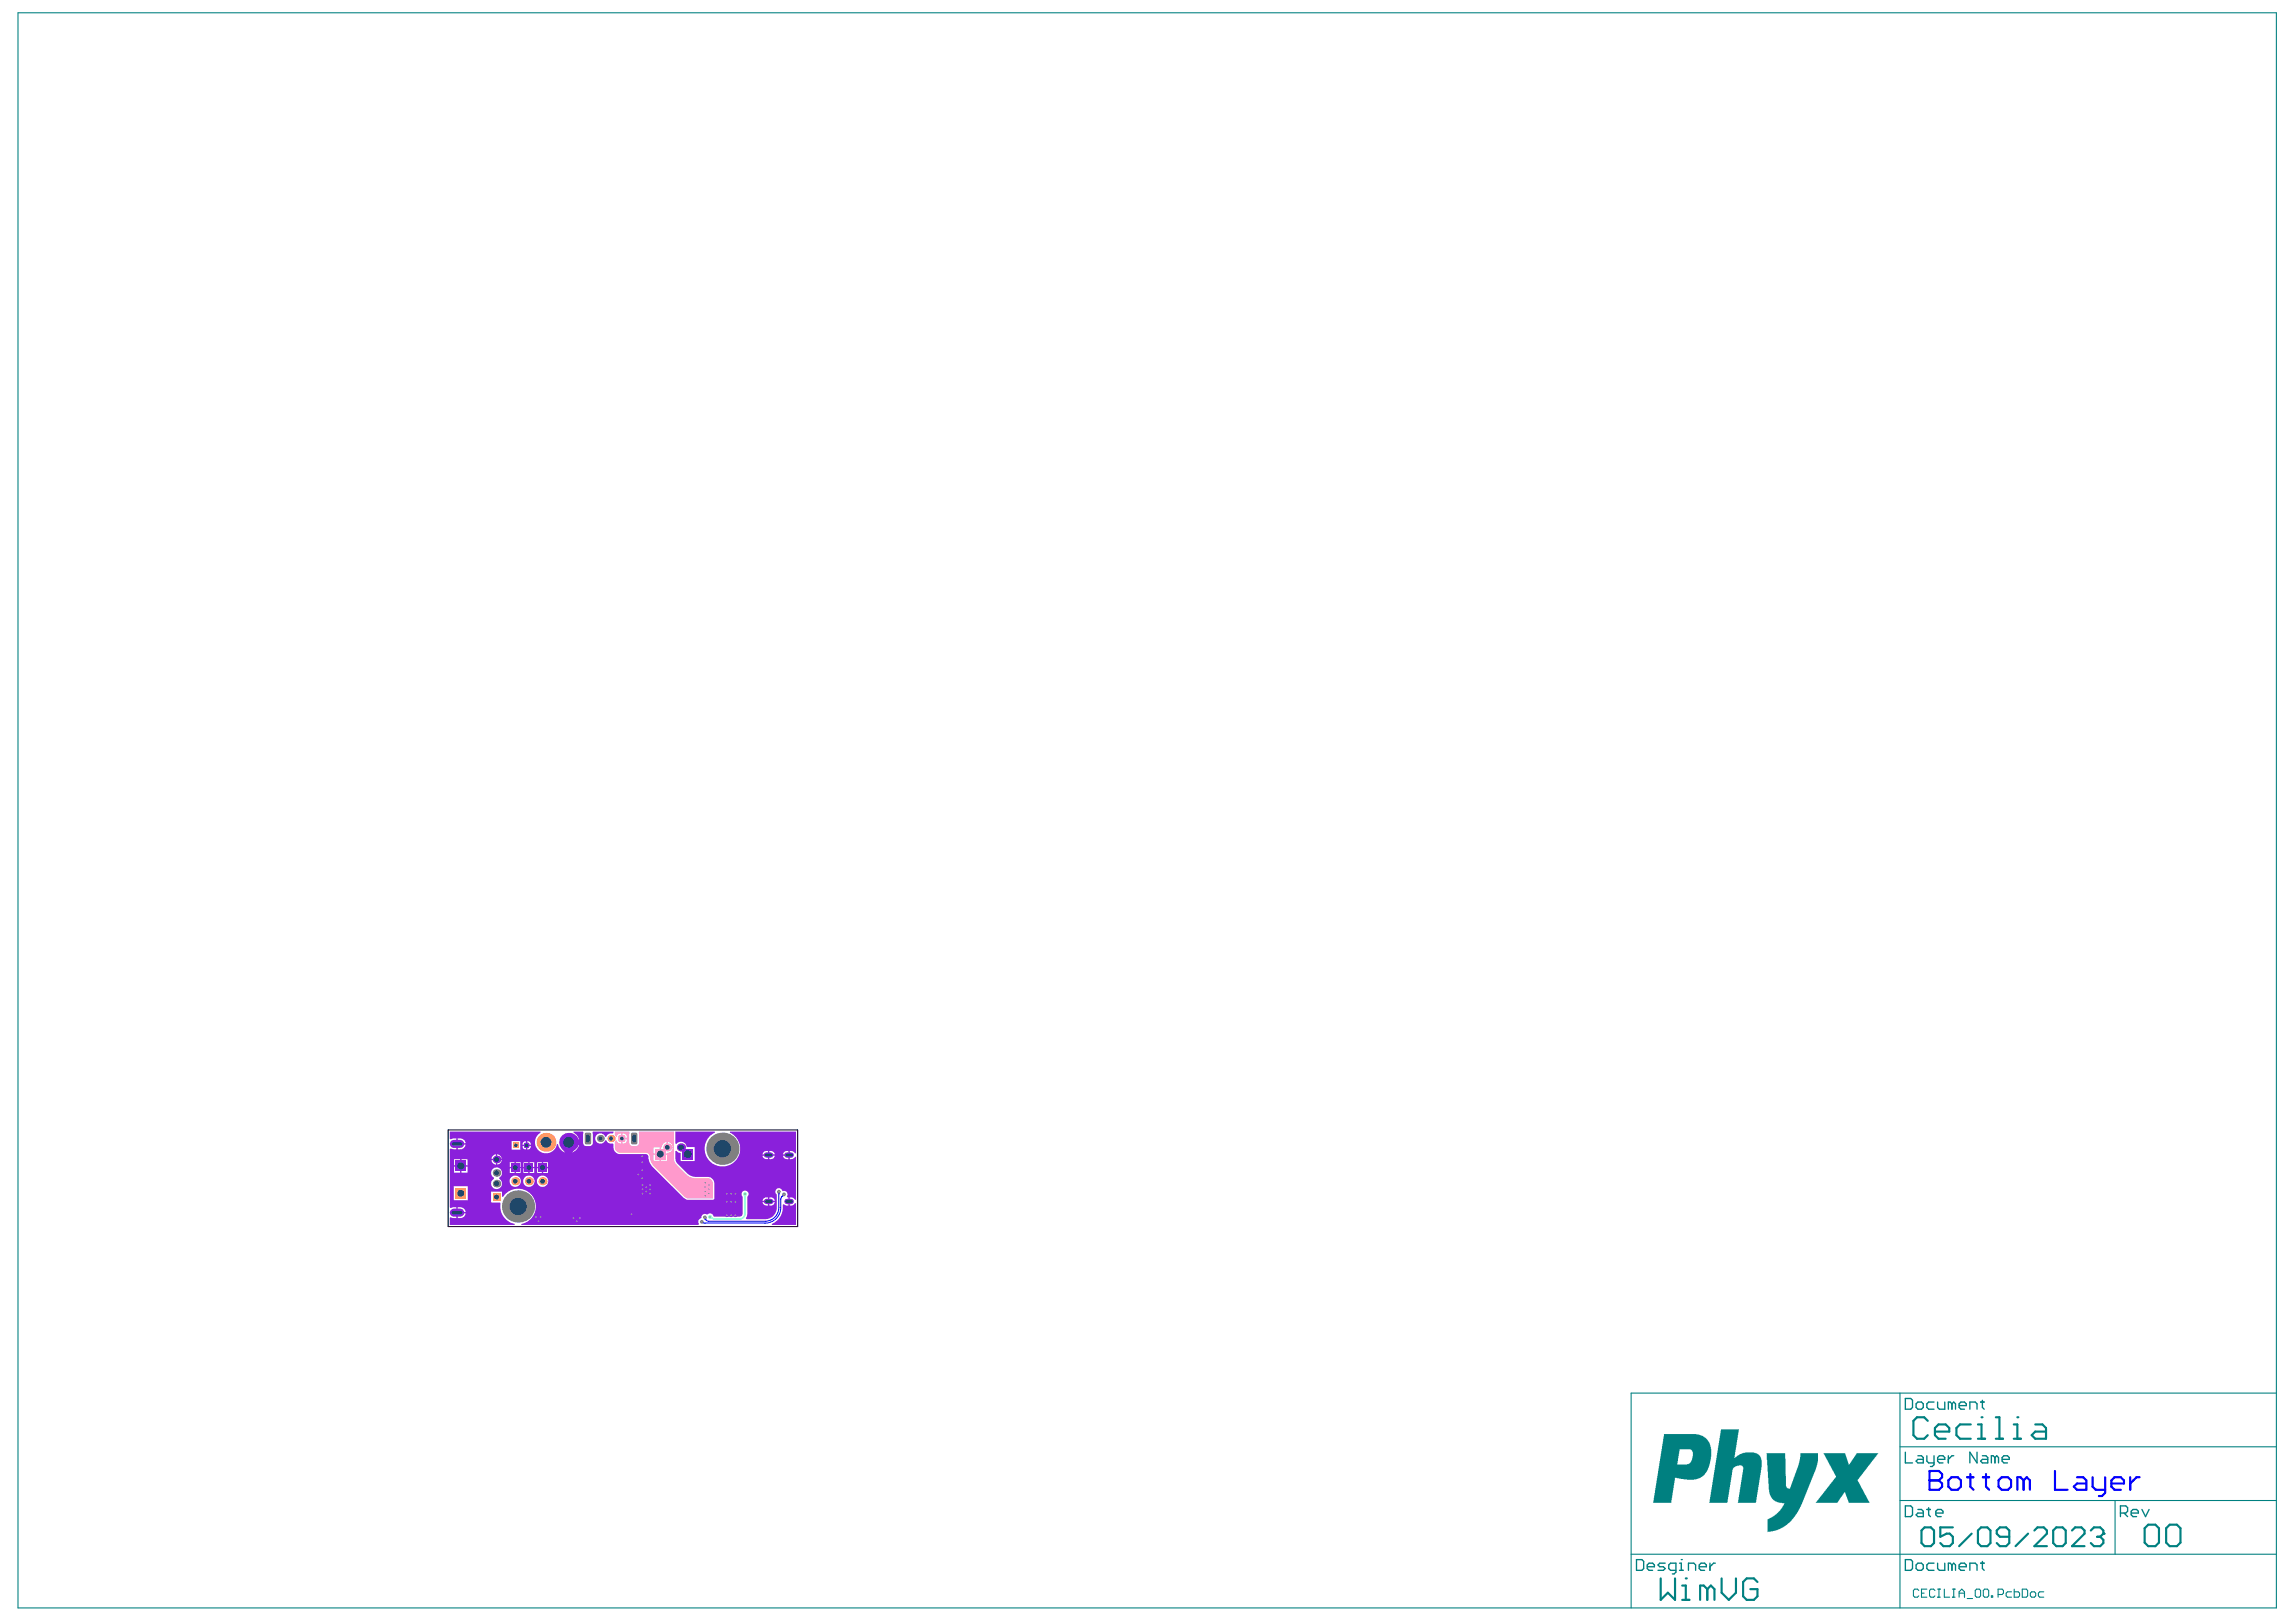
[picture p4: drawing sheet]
<svg xmlns="http://www.w3.org/2000/svg" width="297mm" height="210mm" viewBox="0 0 297 210" stroke-linecap="round" stroke-linejoin="round" font-family="sans-serif">
<g fill="#008080">
<path d="M222.7 185h2.3l-.6 3.7 .7-.5 .7-.2h1.3l.4 .2 .3 .4 .1 .4v.9l-.7 4.6h-2.4l.7-4.2a.58 .58 0 0 0-.1-.6h-.7l-.3 .2a.59 .59 0 0 0-.3 .6l-.6 4h-2.4z"/>
<path d="M228.5 188.1h2.4l.2 4.2v.2l.3 .2 .2-.1 1.1-3.1 .2-.9v-.5h2.3v1l-.4 1.3-1.8 4.6-.8 1.2-1 1.2-1 .5-.8 .3-.7 .1v-1.2a.45 .45 0 0 1 .4-.7l.7-.4 .5-.6 .5-.9h-.6l-.6-.2-.4-.4-.2-.4-.2-.7z"/>
<path d="M235.9 188.1h2.8l.4 1.4 .2-.1 .9-1.3h2.8l-2.6 3.3a.38 .38 0 0 0 .1 .5l1.4 2.6h-2.7l-.5-1.4h-.1l-.9 1.4h-2.8l2.2-2.8 .2-.3a.34 .34 0 0 0 .1-.6z"/>
<path d="M215.3 185.6h4.2l.8 .2 .6 .5 .4 .7 .1 .5-.1 1.4-.2 .8-.3 .7-.2 .4-.6 .4-.8 .3h-.9l-1.6-.3-.5 3.3h-2.3zM217.3 187.6l-.3 1.9h1.3l.3-.1 .3-.5 .1-.7a.57 .57 0 0 0-.3-.6z"/>
</g>
<g fill="none" stroke="#008080" stroke-width=".14">
<path d="M2.3 1.7h292.2v206.4h-292.2zM245.8 187.2h48.7M245.8 194.2h48.7M245.8 180.3v27.8M273.6 194.2v6.9M294.5 180.3h-83.5v27.8M211 201.1h83.5M248.2 205.8l-.1-.1h-.4l-.2 .1v.7l.2 .2h.4l.1-.2M248.6 206.2h.3M249.3 205.7h-.7v1h.7M250.3 205.8l-.1-.1h-.4l-.2 .1v.7l.2 .2h.4l.1-.2M250.7 205.7h.3"/>
<path d="M250.7 206.7h.3M250.8 205.7v1M251.5 205.7v1h.7M252.6 205.7h.3M252.6 206.7h.3M252.8 205.7v1M253.5 206.2h.7M253.5 206.7v-.7l.3-.3 .4 .3v.7M254.5 206.9h.7M255.5 205.8l.2-.1h.4l.1 .1v.7l-.1 .2h-.4l-.2-.2zM256.6 205.8l.2-.1h.3l.2 .1v.7l-.2 .2h-.3l-.2-.2zM257.6 206.5h.2v.2h-.2z"/>
<path d="M258.5 206.3h.5l.2-.1v-.4l-.2-.1h-.5v1M260.2 206h-.5l-.2 .2v.3l.2 .2h.5M260.6 205.7v1h.5l.2-.2v-.3l-.2-.2h-.5M261.6 205.7h.5l.2 .1v.7l-.2 .2h-.5zM262.7 206.2l.1-.2h.4l.2 .2v.3l-.2 .2h-.4l-.1-.2zM264.4 206h-.5l-.2 .2v.3l.2 .2h.5"/>
</g>
<g fill="none" stroke="#008080" stroke-width=".28">
<path d="M248.6 198.1l.4-.4h.8l.4 .4v1.6l-.4 .4h-.8l-.4-.4zM249.4 183.9l-.5-.5h-.9l-.5 .5v1.8l.5 .5h.9l.5-.5M250.3 185.3h1.9v-.5l-.5-.5h-.9l-.5 .5v.9l.5 .5h.9M252.6 197.7h-1.6v1.2l.8-.4h.4l.4 .4v.8l-.4 .4h-.8l-.4-.4M255 184.3h-1.4l-.5 .5v.9l.5 .5h1.4M255.1 198.5l-1.6 1.6M255.9 186.2h.9M255.9 184.3h.5v1.9M255.9 198.1l.4-.4h.8l.4 .4v1.6l-.4 .4h-.8l-.4-.4zM256.4 183.4h.1M258.2 183.4h.5v2.8M258.2 186.2h.9"/>
<path d="M259.9 198.9h-1.2l-.4-.4v-.4l.4-.4h.8l.4 .4v1.6l-.4 .4h-.8l-.4-.4M260.5 186.2h1M260.5 184.3h.5v1.9M261 183.4h.1M262.4 198.5l-1.6 1.6M263.2 198.1l.4-.4h.8l.4 .4v.4l-1.6 1.6h1.6M263.3 184.3h.9l.5 .5v1.4h-1.4l-.5-.5 .5-.4h1.4M265.6 198.1l.4-.4h.8l.4 .4v1.6l-.4 .4h-.8l-.4-.4zM268.1 198.1l.4-.4h.8l.4 .4v.4l-1.6 1.6h1.6M270.5 198.1l.4-.4h.8l.4 .4v.4M271.3 198.9h.4M271.7 198.9l.4 .4v.4l-.4 .4h-.8l-.4-.4"/>
<path d="M272.1 198.5h.1M272.1 198.5l-.4 .4M277.5 197.8l.4-.5h.9l.5 .5v1.8l-.5 .5h-.9l-.4-.5zM280.2 197.8l.5-.5h.9l.5 .5v1.8l-.5 .5h-.9l-.5-.5zM214.8 204.3v2.7l1-.9 .9 .9v-2.7M217.6 207h1M217.6 205.2h.5v1.8M218.1 204.3h.1M220.9 205.7l-.5-.5h-.5v1.8M220.9 205.7v1.3M220.9 205.7l.4-.5 .5 .5v1.3M222.7 204.3v1.8l1 .9 .9-.9v-1.8"/>
<path d="M227.4 204.7l-.5-.4h-.9l-.5 .4v1.9l.5 .4h.9l.5-.4v-.9h-1"/>
</g>
<g fill="none" stroke="#008080" stroke-width=".17">
<path d="M246.5 194.9h.7l.2 .2v.9l-.2 .3h-.7zM246.5 181h.7l.2 .2v.9l-.2 .3h-.7zM246.5 187.9v1.4h.9M247.9 181.7l.2-.3h.5l.2 .3v.4l-.2 .3h-.5l-.2-.3zM248.1 195.3h.5l.2 .3v.7h-.7l-.2-.3 .2-.2h.7M248.1 188.4h.5l.2 .2v.7h-.7l-.2-.2 .2-.2h.7M249.3 195.3h.4M249.3 188.4v.7l.2 .2h.7M249.5 195.1v.9l.2 .3M250.2 181.4h-.7l-.2 .3v.4l.2 .3h.7M250.2 188.4v1.1l-.2 .3h-.3M250.4 195.8h1v-.2l-.3-.3h-.4l-.3 .3v.4l.3 .3h.4"/>
<path d="M250.7 181.4v.7l.2 .3h.7v-1M250.7 188.9h.9v-.3l-.2-.2h-.5l-.2 .2v.5l.2 .2h.5M252.1 188.4v.9M252.5 181.7l-.2-.3h-.2v1M252.5 181.7v.7M252.5 181.7l.3-.3 .2 .3v.7M252.8 188.4h-.3l-.4 .5M253.5 181.9h.9v-.2l-.3-.3h-.4l-.2 .3v.4l.2 .3h.4M254.8 182.4v-1h.7l.3 .3v.7M255.8 187.9v1.4l-1-1.4v1.4M256.2 181.4h.5M256.5 188.4h.4l.3 .2v.7h-.7l-.3-.2 .3-.2h.7"/>
<path d="M256.5 181.2v.9l.2 .3M258.1 188.6l-.2-.2h-.3v.9M258.1 188.6v.7M258.1 188.6l.2-.2 .3 .2v.7M259 188.9h.9v-.3l-.2-.2h-.5l-.2 .2v.5l.2 .2h.5M274.3 195.8h.7l.3-.2v-.5l-.3-.2h-.7v1.4M274.8 195.8l.5 .5M275.7 195.8h.9v-.2l-.2-.3h-.5l-.2 .3v.4l.2 .3h.5M277.1 195.3l.5 1 .4-1M211.7 201.8h.7l.2 .3v.9l-.2 .2h-.7zM213.1 202.8h.9v-.3l-.2-.2h-.5l-.2 .2v.5l.2 .2h.5M215.4 202.3h-.7l-.2 .2 .2 .3h.5l.2 .2-.2 .2h-.7"/>
<path d="M216.8 203.2h-.7l-.2-.2v-.5l.2-.2h.7v1.1l-.2 .3h-.2M217.3 203.2h.4M217.3 202.3h.2v.9M217.5 201.8h.1M218.4 203.2v-.9h.7l.3 .2v.7M219.8 202.8h1v-.3l-.3-.2h-.4l-.3 .2v.5l.3 .2h.4M221.2 202.3v.9M221.9 202.3h-.2l-.5 .5M246.5 201.8h.7l.2 .3v.9l-.2 .2h-.7zM247.9 202.5l.2-.2h.5l.2 .2v.5l-.2 .2h-.5l-.2-.2zM250.2 202.3h-.7l-.2 .2v.5l.2 .2h.7M250.7 202.3v.7l.2 .2h.7v-.9"/>
<path d="M252.5 202.5l-.2-.2h-.2v.9M252.5 202.5v.7M252.5 202.5l.3-.2 .2 .2v.7M253.5 202.8h.9v-.3l-.3-.2h-.4l-.2 .2v.5l.2 .2h.4M254.8 203.2v-.9h.7l.3 .2v.7M256.2 202.3h.5M256.5 202.1v.9l.2 .2"/>
</g>
<path d="M58.2 146.4h11.7v.2l-.2 .1a1.43 1.43 0 0 0 .2 2.4 1.43 1.43 0 0 0 2.1-1h.2v.1a1.39 1.39 0 0 0 1.3 1v-1.4l.1-.1h1.4l-.1-.3a1.38 1.38 0 0 0-.7-.8v-.2h1.2l.1 .2-.1 1.3a.43 .43 0 0 0 .5 .4h.5l.3-.2-.1-1.5 .1-.2h2.7v.2l-.2 .1h-.4l-.4 .4h-.1a.66 .66 0 0 0-1-.3 .66 .66 0 0 0 0 1.1 .66 .66 0 0 0 1-.3h.1l.4 .4h.4l.2 .1v.5a.88 .88 0 0 0 .8 .8h3.3h.3l.1 .2 .1 .7 .3 .6 4 4 .5 .3h3.5l.1-.1v-2a.88 .88 0 0 0-.8-.8h-1.7l-.6-.2-1.7-1.6-.2-.5v-1l.1-.1 .6 .3v1.1h1.8v-1.9h-1.1a.75 .75 0 0 0-.5-.6 .75 .75 0 0 0-.8 .2h-.1v-1.6h5.1v.2a2.3 2.3 0 0 0-.8 3.5 2.3 2.3 0 0 0 3.6 0 2.3 2.3 0 0 0-.9-3.5l.1-.2h8.5v2.8l-.2 .1-.3-.3-.3-.1v1.1h.3l.3-.3h.2v5.5l-.2 .1-.3-.3h-.3v1h.3l.3-.3h.2v2.8h-3.1l-.1-.1 .2-.1a2.27 2.27 0 0 0 1.3-2v-.4l.1-.1 .3 .2h.3v-1h-.1l-.1-.2a.45 .45 0 0 0 0-.5 .45 .45 0 0 0-.5-.2 .47 .47 0 0 0-.7-.3 .47 .47 0 0 0-.1 .8v1.7a1.5 1.5 0 0 1-1.5 1.5h-2.4l-.1-.2 .2-.6v-2.2a.45 .45 0 0 0 0-.6 .45 .45 0 0 0-.7 0 .45 .45 0 0 0 .1 .7v2.2a.39 .39 0 0 1-.4 .3h-3.4a.48 .48 0 0 0-.3-.4 .48 .48 0 0 0-.5 .2 .46 .46 0 0 0-.5-.1 .46 .46 0 0 0-.3 .5 .52 .52 0 0 0-.3 .8v.1h-22.9l-.1-.1h.2a2.3 2.3 0 0 0 1.3-3.6 2.3 2.3 0 0 0-3.8 .1h-.2v-.7h-1.4v1.4h1.2l.1 .1a2.28 2.28 0 0 0 1.8 2.7v.1h-8.4v-.9l.1-.1 .7 .1v-1.4l-.7 .1h-.1v-7.6l.1-.1 .7 .1v-1.4l-.7 .1h-.1zM59.2 147.3v.6h1l-.2-.4a.93 .93 0 0 0-.8-.2zM68.2 147.7v.4h.5v-.1a.37 .37 0 0 0-.5-.3zM67.7 147.8l-.1 .3h.4v-.4zM59.2 148.1v.6a.79 .79 0 0 0 1-.6zM68.2 148.3v.5h.1a.37 .37 0 0 0 .4-.5zM67.6 148.3v.1a.37 .37 0 0 0 .4 .4v-.5zM66.2 147.7v1.1h1.1v-1.1zM73.7 147.9v1.3a1.38 1.38 0 0 0 1.3-1.3zM99.5 148.9v.5h.7l-.2-.4zM98.8 149.1l-.2 .3h.8v-.5l-.4 .1zM101.4 149.1l-.1 .3h.7v-.5l-.3 .1zM64.3 149.4v.6h.6l-.2-.5zM63.7 149.6l-.1 .4h.6v-.6zM101.3 149.6l.2 .3 .5 .1v-.4zM99.5 149.6v.4l.5-.1 .2-.3zM98.6 149.6l.3 .3 .5 .1v-.4zM63.6 150.1l.1 .4 .5 .2v-.6zM64.3 150.1v.6l.4-.1 .2-.5zM59.7 150v.8h.8v-.8zM58.7 150v.8h.8v-.8zM68.5 150.4v.6h.6v-.6zM67.7 150.4v.6h.6v-.6zM66.7 150.4v.6h.7v-.6zM66 150.4v.6h.6v-.6zM70.3 150.4v.6h.6v-.6zM69.5 150.4v.6h.6v-.6zM59.7 151v.8h.8v-.8zM58.7 151v.8h.8v-.8zM68.5 151.2v.6h.6v-.6zM67.7 151.2v.6h.6v-.6zM66.7 151.2v.6h.7v-.6zM66 151.2v.6h.6v-.6zM70.3 151.2v.6h.6v-.6zM69.5 151.2v.6h.6v-.6zM67.7 152.9a.75 .75 0 0 0 1.5 0 .75 .75 0 0 0-1.5 0zM65.9 152.9a.75 .75 0 0 0 1.5 0 .75 .75 0 0 0-1.5 0zM69.5 152.9a.74 .74 0 0 0 1.4 0 .74 .74 0 0 0-1.4 0zM63.7 151.4l-.2 .5 .2 .3 .2 .2v.2a.7 .7 0 0 0-.2 1 .7 .7 0 0 0 1.1 0 .7 .7 0 0 0-.2-1v-.2a.71 .71 0 0 0 .2-1.1 .71 .71 0 0 0-1.1 .1zM58.7 153.5v1.8h1.8v-1.8zM99.5 155v.4h.7l-.2-.4zM98.8 155.1l-.2 .3h.8v-.4h-.4zM99.5 155.6v.4l.5-.1 .2-.3zM98.6 155.6l.3 .3 .5 .1v-.4zM59.2 156.2v.6h1l-.2-.4a.93 .93 0 0 0-.8-.2zM59.2 157v.6a.79 .79 0 0 0 1-.6z" fill="#8a20db"/>
<path d="M79.5 146.4h1.9l.1 .2-.1 1.3a.43 .43 0 0 0 .4 .4h.5a.43 .43 0 0 0 .4-.4l-.1-1.3 .1-.2h4.5v3.8l.3 .5 1.3 1.3a1.77 1.77 0 0 0 1.2 .5h1.6a.69 .69 0 0 1 .6 .7v1.9h-3.3l-.4-.3-3.9-3.9a1.66 1.66 0 0 1-.5-1.2 .52 .52 0 0 0-.6-.5h-3.3l-.3-.1-.3-.3-.1-.2v-.8l.2-.2h.1a.43 .43 0 0 0 .6 .4v-1.3a.44 .44 0 0 0-.6 .4h-.1l-.2-.2zM80.5 146.7v.5h.6a.45 .45 0 0 0-.6-.5zM80.5 147.4v.6a.45 .45 0 0 0 .6-.6zM86.4 147.8v.6h.6l-.2-.4zM85.8 148l-.2 .5h-.1v.8h.8l.5-.3 .2-.4h-.7l-.1-.1v-.7zM84.6 148.5v.8h.7v-.8zM85.5 149.4v.8h.8v-.8zM84.6 149.4v.8h.7v-.8z" fill="#f9c"/>
<g fill="#00f">
<path d="M100.6 154.4h.3l-.1 .2h-.1z"/>
<path d="M101.2 154.6l.2 .2-.2 .1-.1-.1z"/>
</g>
<path d="M96.2 154.7h.4l-.1 .2h-.2z" fill="#6fc"/>
<g fill="#00f">
<path d="M91 158.1l.2 .1-.1 .1h-.3z"/>
<path d="M91.1 157.8l.3-.1v.2h-.1z"/>
</g>
<path d="M92.1 157.5l.1 .1-.1 .2-.2-.1z" fill="#6fc"/>
<path d="M72.7 148.7h1.7l-.4 .5-.1 .5h-.7l-.1-.5z" fill="#8a20db"/>
<path d="M75.1 147.8h-1.5v2.1" fill="none" stroke="#8a20db" stroke-width=".7"/>
<path d="M96.4 154.5v2.5a.7 .7 0 0 1-.7 .7h-3.2l-.6-.2" fill="none" stroke="#6fc" stroke-width=".17"/>
<path d="M100.8 154.2h.1M100.8 154.2v2.1a1.77 1.77 0 0 1-1.8 1.7h-7.3h-.3l-.1-.2-.1-.3M101.4 154.6l-.4 .5a3.7 3.7 0 0 1-.6 2.6l-.4 .3-.5 .2-.5 .1h-7.8l-.4-.2" fill="none" stroke="#00f" stroke-width=".13"/>
<g fill="none" stroke="#00f" stroke-width=".28">
<path d="M249.6 191.6h.1M249.6 190.4h1.2l.5 .4v.4l-.5 .4 .5 .4v.4l-.5 .4h-1.2zM249.6 191.6h1.2M252.1 191.6l.4-.4h.8l.4 .4v.8l-.4 .4h-.8l-.4-.4zM254.5 191.2h.8M254.9 190.8v1.6l.4 .4M256.5 191.2h.8M256.9 190.8v1.6l.4 .4M258.6 191.6l.4-.4h.8l.4 .4v.8l-.4 .4h-.8l-.4-.4zM261.8 191.6l-.4-.4h-.4v1.6M261.8 191.6v1.2M261.8 191.6l.4-.4 .4 .4v1.2"/>
<path d="M265.9 190.4v2.4h1.6M268.7 191.2h.8l.4 .4v1.2h-1.2l-.4-.4 .4-.4h1.2M270.7 191.2v1.2l.4 .4h1.2M272.3 191.2v2l-.4 .4h-.4M273.2 192h1.6v-.4l-.4-.4h-.8l-.4 .4v.8l.4 .4h.8M275.6 191.2v1.6M276.8 191.2h-.4l-.8 .8"/>
</g>
<circle cx="69.3" cy="157.5" r=".24" fill="#8a20db"/>
<circle cx="69.3" cy="157.5" r=".1" fill="#a6968d"/>
<circle cx="69.7" cy="158" r=".24" fill="#8a20db"/>
<circle cx="69.7" cy="158" r=".1" fill="#a6968d"/>
<circle cx="69.9" cy="157.5" r=".24" fill="#8a20db"/>
<circle cx="69.9" cy="157.5" r=".1" fill="#a6968d"/>
<circle cx="74.6" cy="158" r=".24" fill="#8a20db"/>
<circle cx="74.6" cy="158" r=".1" fill="#a6968d"/>
<circle cx="75" cy="157.6" r=".24" fill="#8a20db"/>
<circle cx="75" cy="157.6" r=".1" fill="#a6968d"/>
<circle cx="74.2" cy="157.6" r=".24" fill="#8a20db"/>
<circle cx="74.2" cy="157.6" r=".1" fill="#a6968d"/>
<circle cx="91.9" cy="157.5" r=".24" fill="#6fc"/>
<circle cx="91.9" cy="157.5" r=".1" fill="#a6968d"/>
<circle cx="91.2" cy="157.5" r=".24" fill="#808080"/>
<circle cx="91.2" cy="157.5" r=".1" fill="#a6968d"/>
<circle cx="90.8" cy="158.1" r=".24" fill="#808080"/>
<circle cx="90.8" cy="158.1" r=".1" fill="#a6968d"/>
<circle cx="96.4" cy="154.5" r=".24" fill="#6fc"/>
<circle cx="96.4" cy="154.5" r=".1" fill="#a6968d"/>
<circle cx="101.4" cy="154.6" r=".24" fill="#808080"/>
<circle cx="101.4" cy="154.6" r=".1" fill="#a6968d"/>
<circle cx="100.8" cy="154.2" r=".24" fill="#808080"/>
<circle cx="100.8" cy="154.2" r=".1" fill="#a6968d"/>
<circle cx="91.2" cy="154.7" r=".24" fill="#f9c"/>
<circle cx="91.2" cy="154.7" r=".1" fill="#a6968d"/>
<circle cx="91.7" cy="154.5" r=".24" fill="#f9c"/>
<circle cx="91.7" cy="154.5" r=".1" fill="#a6968d"/>
<circle cx="91.7" cy="153.9" r=".24" fill="#f9c"/>
<circle cx="91.7" cy="153.9" r=".1" fill="#a6968d"/>
<circle cx="91.7" cy="153.3" r=".24" fill="#f9c"/>
<circle cx="91.7" cy="153.3" r=".1" fill="#a6968d"/>
<circle cx="91.2" cy="154.2" r=".24" fill="#f9c"/>
<circle cx="91.2" cy="154.2" r=".1" fill="#a6968d"/>
<circle cx="91.2" cy="153.6" r=".24" fill="#f9c"/>
<circle cx="91.2" cy="153.6" r=".1" fill="#a6968d"/>
<circle cx="91.2" cy="153.1" r=".24" fill="#f9c"/>
<circle cx="91.2" cy="153.1" r=".1" fill="#a6968d"/>
<circle cx="81.7" cy="157.1" r=".24" fill="#8a20db"/>
<circle cx="81.7" cy="157.1" r=".1" fill="#a6968d"/>
<circle cx="95.1" cy="155.5" r=".24" fill="#8a20db"/>
<circle cx="95.1" cy="155.5" r=".1" fill="#a6968d"/>
<circle cx="94" cy="157.3" r=".24" fill="#8a20db"/>
<circle cx="94" cy="157.3" r=".1" fill="#a6968d"/>
<circle cx="95.1" cy="157.3" r=".24" fill="#8a20db"/>
<circle cx="95.1" cy="157.3" r=".1" fill="#a6968d"/>
<circle cx="94.6" cy="155.5" r=".24" fill="#8a20db"/>
<circle cx="94.6" cy="155.5" r=".1" fill="#a6968d"/>
<circle cx="94.6" cy="157.3" r=".24" fill="#8a20db"/>
<circle cx="94.6" cy="157.3" r=".1" fill="#a6968d"/>
<circle cx="94.6" cy="154.5" r=".24" fill="#8a20db"/>
<circle cx="94.6" cy="154.5" r=".1" fill="#a6968d"/>
<circle cx="94" cy="154.5" r=".24" fill="#8a20db"/>
<circle cx="94" cy="154.5" r=".1" fill="#a6968d"/>
<circle cx="95.1" cy="154.5" r=".24" fill="#8a20db"/>
<circle cx="95.1" cy="154.5" r=".1" fill="#a6968d"/>
<circle cx="94" cy="155.5" r=".24" fill="#8a20db"/>
<circle cx="94" cy="155.5" r=".1" fill="#a6968d"/>
<circle cx="82.6" cy="152" r=".24" fill="#8a20db"/>
<circle cx="82.6" cy="152" r=".1" fill="#a6968d"/>
<circle cx="83.1" cy="152.5" r=".24" fill="#8a20db"/>
<circle cx="83.1" cy="152.5" r=".1" fill="#a6968d"/>
<circle cx="83.1" cy="149.6" r=".24" fill="#8a20db"/>
<circle cx="83.1" cy="149.6" r=".1" fill="#a6968d"/>
<circle cx="83.1" cy="151.4" r=".24" fill="#8a20db"/>
<circle cx="83.1" cy="151.4" r=".1" fill="#a6968d"/>
<circle cx="83.1" cy="150.4" r=".24" fill="#8a20db"/>
<circle cx="83.1" cy="150.4" r=".1" fill="#a6968d"/>
<circle cx="83.1" cy="153.4" r=".24" fill="#8a20db"/>
<circle cx="83.1" cy="153.4" r=".1" fill="#a6968d"/>
<circle cx="83.1" cy="153.9" r=".24" fill="#8a20db"/>
<circle cx="83.1" cy="153.9" r=".1" fill="#a6968d"/>
<circle cx="83.1" cy="154.5" r=".24" fill="#8a20db"/>
<circle cx="83.1" cy="154.5" r=".1" fill="#a6968d"/>
<circle cx="83.6" cy="153.6" r=".24" fill="#8a20db"/>
<circle cx="83.6" cy="153.6" r=".1" fill="#a6968d"/>
<circle cx="83.6" cy="154.2" r=".24" fill="#8a20db"/>
<circle cx="83.6" cy="154.2" r=".1" fill="#a6968d"/>
<circle cx="84.1" cy="154.5" r=".24" fill="#8a20db"/>
<circle cx="84.1" cy="154.5" r=".1" fill="#a6968d"/>
<circle cx="84.1" cy="153.9" r=".24" fill="#8a20db"/>
<circle cx="84.1" cy="153.9" r=".1" fill="#a6968d"/>
<circle cx="84.1" cy="153.4" r=".24" fill="#8a20db"/>
<circle cx="84.1" cy="153.4" r=".1" fill="#a6968d"/>
<path d="M58.7 156.9h.8M58.7 148h.8" fill="none" stroke="#8a20db" stroke-width="1"/>
<path d="M58.6 156.9h1M58.6 148h1" fill="none" stroke="#1f4769" stroke-width=".42"/>
<path d="M58.9 150.2h1.4v1.4h-1.4z" fill-rule="evenodd" fill="#8a20db"/>
<circle cx="59.6" cy="150.9" r=".45" fill="#1f4769"/>
<path d="M58.9 153.7h1.4v1.4h-1.4z" fill-rule="evenodd" fill="#f96"/>
<circle cx="59.6" cy="154.4" r=".45" fill="#1f4769"/>
<circle cx="64.2" cy="153.2" r=".49" fill="#808080"/>
<circle cx="64.2" cy="153.2" r=".32" fill="#1f4769"/>
<path d="M63.7 154.4h1v1h-1z" fill-rule="evenodd" fill="#f96"/>
<circle cx="64.2" cy="154.9" r=".32" fill="#1f4769"/>
<circle cx="64.2" cy="151.8" r=".49" fill="#808080"/>
<circle cx="64.2" cy="151.8" r=".32" fill="#1f4769"/>
<circle cx="64.2" cy="150" r=".49" fill="#8a20db"/>
<circle cx="64.2" cy="150" r=".32" fill="#1f4769"/>
<path d="M66.1 150.6h1.1v1h-1.1z" fill-rule="evenodd" fill="#8a20db"/>
<circle cx="66.7" cy="151.1" r=".31" fill="#1f4769"/>
<circle cx="66.7" cy="152.9" r=".52" fill="#f96"/>
<circle cx="66.7" cy="152.9" r=".31" fill="#1f4769"/>
<path d="M66.4 147.9h.7v.7h-.7z" fill-rule="evenodd" fill="#f96"/>
<circle cx="66.7" cy="148.2" r=".23" fill="#1f4769"/>
<circle cx="67" cy="156.1" r="2.09" fill="#808080"/>
<circle cx="67" cy="156.1" r="1.11" fill="#1f4769"/>
<path d="M67.8 148l.2-.1h.3l.2 .1v.4l-.2 .2h-.3l-.2-.2z" fill-rule="evenodd" fill="#8a20db"/>
<g fill="#8a20db">
<path d="M68.3 147.9l.2 .1h-.2z"/>
<path d="M67.8 147.9h.2v.1h-.2z"/>
<path d="M67.8 148.4h.2v.2z"/>
<path d="M68.3 148.4h.2l-.2 .2z"/>
</g>
<circle cx="68.1" cy="148.2" r=".23" fill="#1f4769"/>
<circle cx="68.4" cy="152.9" r=".52" fill="#f96"/>
<circle cx="68.4" cy="152.9" r=".31" fill="#1f4769"/>
<path d="M67.9 150.6h1v1h-1z" fill-rule="evenodd" fill="#8a20db"/>
<circle cx="68.4" cy="151.1" r=".31" fill="#1f4769"/>
<path d="M69.7 150.6h1v1h-1z" fill-rule="evenodd" fill="#8a20db"/>
<circle cx="70.2" cy="151.1" r=".31" fill="#1f4769"/>
<circle cx="70.2" cy="152.9" r=".52" fill="#f96"/>
<circle cx="70.2" cy="152.9" r=".31" fill="#1f4769"/>
<circle cx="70.6" cy="147.8" r="1.22" fill="#f96"/>
<circle cx="70.6" cy="147.8" r=".7" fill="#1f4769"/>
<circle cx="73.6" cy="147.8" r="1.22" fill="#8a20db"/>
<circle cx="73.6" cy="147.8" r=".7" fill="#1f4769"/>
<path d="M75.6 146.8l.3-.2h.4l.2 .2v1.1l-.2 .2h-.4l-.3-.2z" fill-rule="evenodd" fill="#808080"/>
<g fill="#808080">
<path d="M76.3 147.9h.2l-.2 .2z"/>
<path d="M76.3 146.6l.2 .2h-.2z"/>
<path d="M75.7 146.6h.2v.2h-.3z"/>
<path d="M75.6 147.9h.3v.2z"/>
</g>
<path d="M76.1 147.1v.5" fill="none" stroke="#1f4769" stroke-width=".49"/>
<circle cx="77.7" cy="147.3" r=".45" fill="#808080"/>
<circle cx="77.7" cy="147.3" r=".24" fill="#1f4769"/>
<circle cx="79.1" cy="147.3" r=".45" fill="#da2467"/>
<circle cx="79.1" cy="147.3" r=".24" fill="#1f4769"/>
<path d="M80 147.1l.2-.2h.5l.2 .2v.5l-.2 .2h-.5l-.2-.2z" fill-rule="evenodd" fill="#f9c"/>
<g fill="#f9c">
<path d="M80 147.6h.2v.2l-.1-.1z"/>
<path d="M80.7 147.6h.2l-.1 .1-.1 .1z"/>
<path d="M80.7 146.9l.1 .1 .1 .1h-.2z"/>
<path d="M80.1 147l.1-.1v.2h-.2z"/>
</g>
<circle cx="80.4" cy="147.3" r=".24" fill="#1f4769"/>
<path d="M81.6 146.8l.2-.2h.5l.2 .2v1.1l-.2 .2h-.5l-.2-.2z" fill-rule="evenodd" fill="#808080"/>
<g fill="#808080">
<path d="M82.3 147.9h.2l-.2 .2z"/>
<path d="M82.3 146.6l.2 .2h-.2z"/>
<path d="M81.7 146.6h.1v.2h-.2z"/>
<path d="M81.6 147.9h.2v.2z"/>
</g>
<path d="M82 147.1v.5" fill="none" stroke="#1f4769" stroke-width=".49"/>
<path d="M84.7 148.7h1.4v1.3h-1.4z" fill-rule="evenodd" fill="#f9c"/>
<circle cx="85.4" cy="149.4" r=".45" fill="#1f4769"/>
<circle cx="86.3" cy="148.5" r=".52" fill="#f9c"/>
<circle cx="86.3" cy="148.5" r=".31" fill="#1f4769"/>
<circle cx="88.1" cy="148.5" r=".52" fill="#800080"/>
<circle cx="88.1" cy="148.5" r=".31" fill="#1f4769"/>
<path d="M88.3 148.7h1.4v1.3h-1.4z" fill-rule="evenodd" fill="#800080"/>
<circle cx="89" cy="149.4" r=".45" fill="#1f4769"/>
<circle cx="93.5" cy="148.7" r="2.09" fill="#808080"/>
<circle cx="93.5" cy="148.7" r="1.11" fill="#1f4769"/>
<path d="M99.2 149.5h.5M99.2 155.5h.5M101.8 149.5h.6M101.8 155.5h.6" fill="none" stroke="#8a20db" stroke-width=".7"/>
<path d="M99.1 149.5h.7M99.1 155.5h.7M101.8 149.5h.6M101.8 155.5h.6" fill="none" stroke="#1f4769" stroke-width=".35"/>
<path d="M58 146.2h45.2v12.5h-45.2z" fill="none" stroke="#000" stroke-width=".13"/>
</svg>
